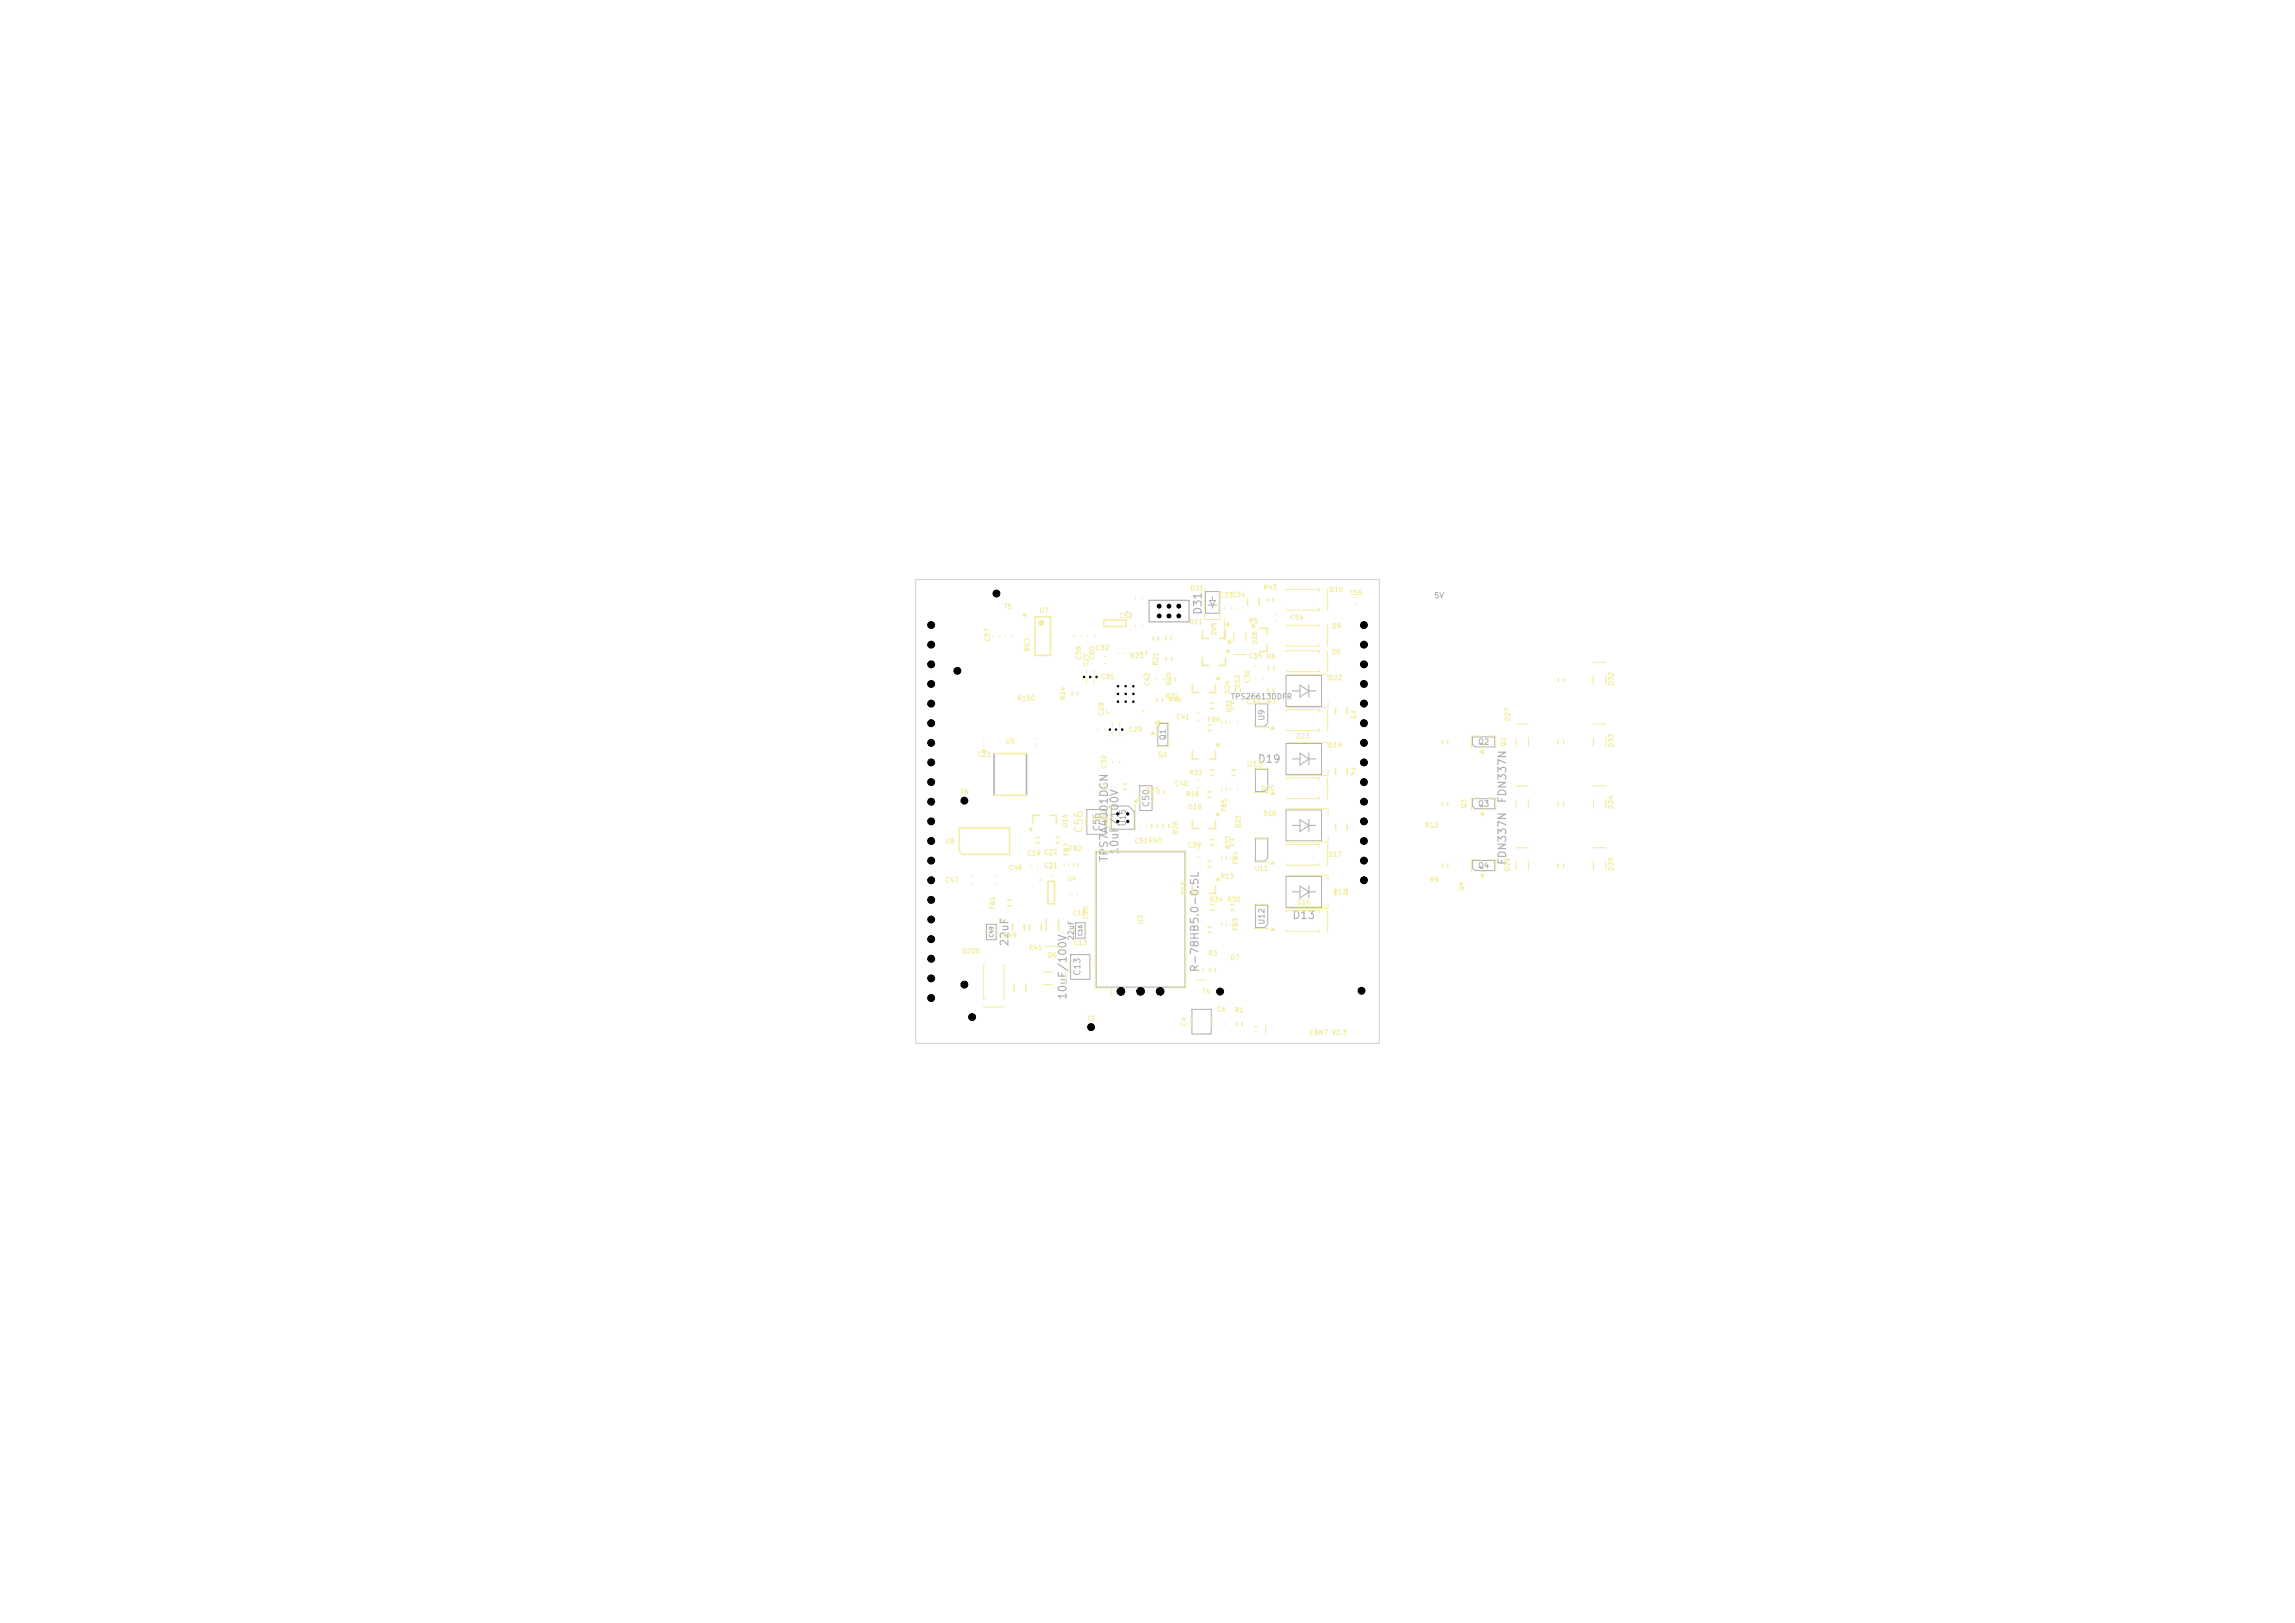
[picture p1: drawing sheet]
<svg xmlns="http://www.w3.org/2000/svg" width="297mm" height="210mm" viewBox="0 0 297 210" stroke-linecap="round" stroke-linejoin="round" font-family="sans-serif">
<defs><g id="words">
<g font-size="1" fill="#afafaf">
<text x="155.8" y="79.6" transform="rotate(-90 155.8 79.6)">D31</text>
<text x="162.7" y="99">D19</text>
<text x="195.2" y="104" transform="rotate(-90 195.2 104)">FDN337N</text>
<text x="143.6" y="111.6" transform="rotate(-90 143.6 111.6)">TPS7A4001DGN</text>
<text x="145" y="110.7" transform="rotate(-90 145 110.7)">10uF/100V</text>
<text x="195.2" y="112" transform="rotate(-90 195.2 112)">FDN337N</text>
<text x="167.2" y="119.2">D13</text>
<text x="130.7" y="122.5" transform="rotate(-90 130.7 122.5)">22uF</text>
<text x="155.4" y="125.9" transform="rotate(-90 155.4 125.9)">R-78HB5.0-0.5L</text>
<text x="138.3" y="129.4" transform="rotate(-90 138.3 129.4)">10uF/100V</text>
</g>
<text font-size="1" fill="#f2eda1" x="140.4" y="107.9" transform="rotate(-90 140.4 107.9)">C56</text>
<g font-size=".8" fill="#afafaf">
<text x="142.5" y="107.6" transform="rotate(-90 142.5 107.6)">C56</text>
<text x="145.9" y="107" transform="rotate(-90 145.9 107)">U15</text>
<text x="148.9" y="104.5" transform="rotate(-90 148.9 104.5)">C50</text>
<text x="140" y="126.3" transform="rotate(-90 140 126.3)">C13</text>
</g>
<g font-size=".7" fill="#afafaf">
<text x="185.5" y="77.6">5V</text>
<text x="151" y="95.8" transform="rotate(-90 151 95.8)">Q1</text>
<text x="159.2" y="90.7">TPS26613DDFR</text>
<text x="163.8" y="93.3" transform="rotate(-90 163.8 93.3)">U9</text>
<text x="191.2" y="96.5">Q2</text>
<text x="191.2" y="104.5">Q3</text>
<text x="191.2" y="112.5">Q4</text>
<text x="163.8" y="119.7" transform="rotate(-90 163.8 119.7)">U12</text>
<text x="139.1" y="121.8" transform="rotate(-90 139.1 121.8)">22uF</text>
</g>
<text font-size=".7" fill="#f2eda1" x="161.3" y="99.4">U10</text>
<g font-size=".6" fill="#f2eda1">
<text x="154" y="76.6">D31</text>
<text x="157.7" y="77.5">C33C34</text>
<text x="163.5" y="76.5">R43</text>
<text x="172" y="76.8">D10</text>
<text x="174.5" y="77.2">C55</text>
<text x="128.3" y="83.1" transform="rotate(-90 128.3 83.1)">C57</text>
<text x="129.9" y="78.9">T5</text>
<text x="132.4" y="82.5" transform="rotate(90 132.4 82.5)">C58</text>
<text x="134.4" y="79.4">U7</text>
<text x="144.8" y="80.1">C52</text>
<text x="153.9" y="80.9">D11</text>
<text x="157.6" y="82.3" transform="rotate(-90 157.6 82.3)">2V5</text>
<text x="161.6" y="80.8">R5</text>
<text x="162.8" y="83.5" transform="rotate(-90 162.8 83.5)">D26</text>
<text x="166.9" y="80.4">C54</text>
<text x="172.3" y="81.5">D9</text>
<text x="140.1" y="85.4" transform="rotate(-90 140.1 85.4)">C59</text>
<text x="141" y="86.3" transform="rotate(-90 141 86.3)">C27</text>
<text x="141.7" y="84.3">C32</text>
<text x="141.8" y="85.4" transform="rotate(-90 141.8 85.4)">C60</text>
<text x="142.4" y="88">C31</text>
<text x="146.2" y="85.3">R23</text>
<text x="148.9" y="88.8" transform="rotate(-90 148.9 88.8)">C42</text>
<text x="150" y="86.2" transform="rotate(-90 150 86.2)">R21</text>
<text x="151.7" y="88.8" transform="rotate(-90 151.7 88.8)">R20</text>
<text x="159.3" y="89.8" transform="rotate(-90 159.3 89.8)">D24</text>
<text x="160.6" y="89.1" transform="rotate(-90 160.6 89.1)">D12</text>
<text x="161.5" y="85.3">C35</text>
<text x="161.9" y="88.5" transform="rotate(-90 161.9 88.5)">C36</text>
<text x="163.9" y="85.4">R6</text>
<text x="171.9" y="88.2">D22</text>
<text x="172.3" y="84.8">D8</text>
<text x="208.9" y="88.8" transform="rotate(-90 208.9 88.8)">D32</text>
<text x="131.6" y="90.8">R150</text>
<text x="138" y="90.7" transform="rotate(-90 138 90.7)">R24</text>
<text x="143" y="92.7" transform="rotate(-90 143 92.7)">C28</text>
<text x="146" y="94.9">C29</text>
<text x="150.3" y="94.4" transform="rotate(-90 150.3 94.4)">U6</text>
<text x="150.8" y="90.5">R22</text>
<text x="151.1" y="91">R46</text>
<text x="152.2" y="93.2">C41</text>
<text x="156.2" y="93.6">FB6</text>
<text x="159.5" y="92.3" transform="rotate(-90 159.5 92.3)">R31</text>
<text x="161.3" y="91.3">C37</text>
<text x="163.9" y="91.3">R7</text>
<text x="167.7" y="95.7">D23</text>
<text x="174.6" y="91.9" transform="rotate(90 174.6 91.9)">F3</text>
<text x="195.5" y="93.4" transform="rotate(-90 195.5 93.4)">D27</text>
<text x="126.4" y="98.1">C23</text>
<text x="130.1" y="96.4">U5</text>
<text x="143.3" y="99.5" transform="rotate(-90 143.3 99.5)">C30</text>
<text x="149.8" y="98.1">Q1</text>
<text x="152" y="101.9">C40</text>
<text x="153.8" y="100.5">R32</text>
<text x="171.9" y="96.9">D19</text>
<text x="174.6" y="99.2" transform="rotate(90 174.6 99.2)">F4</text>
<text x="195" y="96.7" transform="rotate(-90 195 96.7)">Q2</text>
<text x="208.9" y="96.8" transform="rotate(-90 208.9 96.8)">D33</text>
<text x="124.2" y="102.9">T6</text>
<text x="138.3" y="107.1" transform="rotate(-90 138.3 107.1)">U14</text>
<text x="141.3" y="106.3">U15</text>
<text x="148.3" y="102.7">R25</text>
<text x="153.4" y="103.2">R16</text>
<text x="153.7" y="104.9">D18</text>
<text x="158.9" y="105.1" transform="rotate(-90 158.9 105.1)">FB5</text>
<text x="160.7" y="107.2" transform="rotate(-90 160.7 107.2)">D21</text>
<text x="163.2" y="102.5">D20</text>
<text x="163.4" y="105.7">D16</text>
<text x="184.4" y="107.2">R12</text>
<text x="189.9" y="104.7" transform="rotate(-90 189.9 104.7)">Q3</text>
<text x="208.9" y="104.8" transform="rotate(-90 208.9 104.8)">D34</text>
<text x="122.3" y="109.3">U8</text>
<text x="130.5" y="112.7">C48</text>
<text x="132.9" y="110.9">C19</text>
<text x="135" y="110.7">C22</text>
<text x="135.1" y="112.5">C21</text>
<text x="138.3" y="110.2">FB2</text>
<text x="138.5" y="110.8" transform="rotate(-90 138.5 110.8)">FB7</text>
<text x="146.8" y="109.3">C51R40</text>
<text x="152.6" y="108" transform="rotate(-90 152.6 108)">R26</text>
<text x="153.6" y="109.8">C39</text>
<text x="157.9" y="113.8">R13</text>
<text x="159.4" y="109.9" transform="rotate(-90 159.4 109.9)">R33</text>
<text x="160.3" y="111.9" transform="rotate(-90 160.3 111.9)">FB4</text>
<text x="162.3" y="112.8">U11</text>
<text x="171.9" y="111">D17</text>
<text x="195.5" y="112.8" transform="rotate(-90 195.5 112.8)">D29</text>
<text x="208.9" y="112.8" transform="rotate(-90 208.9 112.8)">D35</text>
<text x="122.3" y="114.3">C47</text>
<text x="128.9" y="117.7" transform="rotate(-90 128.9 117.7)">FB1</text>
<text x="138" y="114.1">U4</text>
<text x="138.8" y="118.6">C18</text>
<text x="141" y="119" transform="rotate(-90 141 119)">C20</text>
<text x="148.1" y="119.6" transform="rotate(-90 148.1 119.6)">U3</text>
<text x="153.6" y="115.8" transform="rotate(-90 153.6 115.8)">D15</text>
<text x="156.5" y="116.9">R34</text>
<text x="158.8" y="116.9">R30</text>
<text x="167.8" y="117.2">D14</text>
<text x="172.5" y="115.9">D13</text>
<text x="185" y="114.3">R9</text>
<text x="189.5" y="115.3" transform="rotate(-90 189.5 115.3)">Q4</text>
<text x="124.5" y="123.5">D200</text>
<text x="129.8" y="121.5">C49</text>
<text x="133.1" y="123.1">R41</text>
<text x="135.6" y="124">D6</text>
<text x="138.9" y="122.4">C13</text>
<text x="156.3" y="123.8">R3</text>
<text x="159.2" y="124.4">D7</text>
<text x="160.3" y="120.5" transform="rotate(-90 160.3 120.5)">FB3</text>
<text x="155.5" y="128.8">T4</text>
<text x="157.5" y="131.1">C6</text>
<text x="159.8" y="131.2">R1</text>
<text x="140.6" y="132.3">T2</text>
<text x="153.7" y="132.8" transform="rotate(-90 153.7 132.8)">C4</text>
<text x="169.4" y="134.1">EBM7 V2.3</text>
</g>
<g font-size=".5" fill="#afafaf">
<text x="128.7" y="121.4" transform="rotate(-90 128.7 121.4)">C49</text>
<text x="140.2" y="121.2" transform="rotate(-90 140.2 121.2)">C16</text>
</g>
</g></defs>
<g fill="none" stroke="#afafaf" stroke-width=".13">
<path d="M156 76.6h1.8v2.8h-1.8zM156.3 78.3h1.1M156.5 77.7h.8l-.4 .6zM156.9 77.2v.5M156.9 78.3v.4M149.8 93.9l.4-.3h.9v2.9h-1.3zM162.5 91.1h1.6v2.5l-.4 .4h-1.2zM162.5 99.5h1.6v2.5l-.4 .4h-1.2zM166.4 87.4h4.6v4h-4.6zM166.4 96.2h4.6v4h-4.6zM167.2 98.2h1M167.2 89.4h1"/>
<path d="M168.2 88.6l1.2 .8-1.2 .8zM168.2 97.4l1.2 .8-1.2 .8zM169.4 88.6v1.6M169.4 97.4v1.6M169.4 98.2h.9M169.4 89.4h.9M190.6 95.4h2.8v1.3h-2.5l-.3-.4zM127.7 119.6h1.2v2h-1.2zM139.2 119.4h1.2v2h-1.2zM140.6 104.8h2.6v3.2h-2.6zM141.8 110.2h11.5v17.5h-11.5zM143.8 104.3h2.2l.8 .8v2.2h-3z"/>
<path d="M147.5 101.7h1.6v3.2h-1.6zM162.5 108.5h1.6v2.5l-.4 .4h-1.2zM162.5 117.1h1.6v2.5l-.4 .4h-1.2zM166.4 104.8h4.6v4h-4.6zM166.4 113.4h4.6v4h-4.6zM167.2 106.8h1M167.2 115.4h1M168.2 106l1.2 .8-1.2 .8zM168.2 114.6l1.2 .8-1.2 .8zM169.4 106.8h.9M169.4 106v1.6M169.4 114.6v1.6"/>
<path d="M169.4 115.4h.9M190.6 103.4h2.8v1.3h-2.5l-.3-.4zM190.6 111.4h2.8v1.3h-2.5l-.3-.4zM138.5 123.5h2.6v3.2h-2.6zM154.2 130.6h2.6v3.2h-2.6z"/>
</g>
<path d="M128.6 97.5v5.4M132.8 97.5v5.4" fill="none" stroke="#afafaf" stroke-width=".2"/>
<path d="M148.7 77.7h5.2v2.8h-5.2z" fill="none" stroke="#afafaf" stroke-width=".15"/>
<path d="M159.9 78.6v.2M160.8 78.6v.2M165 79.5h.2M158.5 80v2.7M165 80.4h.2M143.8 104.2h-.1v3.2h.1M146.8 104.2h.1v3.2h-.1M146.8 103.6l.3-.2v.5z" fill="none" stroke="#f2eda1" stroke-width=".13"/>
<circle cx="159.1" cy="83.1" r=".21" fill="#f2eda1" stroke="#f2eda1" stroke-width=".13"/>
<path d="M130.4 116.5h.4M130.4 117.2h.4" fill="none" stroke="#f2eda1" stroke-width=".2"/>
<path d="M146.8 103.6l.3-.2v.5z" fill="#f2eda1"/>
<g fill="none" stroke="#f2eda1" stroke-width=".13">
<path d="M147 77.4v.2M147.8 77.4v.2M166.4 76.5v-.2h4.3v.2M166.4 78.7v.3h4.3v-.3M175.3 77.4h.2M175.3 78.3h.2M127.2 95.6h.2M127.2 96.5h.2M130.1 82.3v.2M130.9 82.3v.2M134.1 95.6h.2M134.1 96.5h.2"/>
<path d="M139 82.2v.2M139.9 82.2v.2M140.2 85h.2M140.2 85.9h.2M140.6 88v.4M140.6 86.8v.5M140.7 82.2v.2M141.6 86.8v.5M141.6 88v.4M141.6 82.2v.2M143 85h.2M143 85.9h.2"/>
<path d="M143.2 91.9v.4h.4M143.6 87.4l-.3 .3M144 98.5v.2M144.9 98.5v.2M146.2 84.4v.2M147 81v.2M147 84.4v.2M147.8 87.4l.3 .3M147.8 81v.2M148.1 91.9l-.3 .3M149.2 94.7l.2 .3h-.5zM149.7 93.5h1.5v1"/>
<path d="M149.7 94.7v.7M151.2 95.6v1h-1.5M162.2 89.5h.2M162.2 90.4h.2M162.5 87.7v.2M163.4 87.7v.2M166.4 84.5v-.3h4.3v.3M166.4 86.7v.2h4.3v-.2M166.4 92.1v-.2h4.3v.2M166.4 94.3v.3h4.3v-.3M135.9 112.4h.2M135.9 113.3h.2"/>
<path d="M138.5 115.7v.2M139.4 115.7v.2M140.5 105.6v1.5M143.3 105.6v1.5M147.4 102.6v1.4M149.2 102.6v1.4M155 101h.2M155 101.9h.2M158.1 101.9v.4M158.1 110.8v.4M158.7 101.9v.4M158.7 110.8v.4"/>
<path d="M159.3 111v.2M160.1 111v.2M166.4 100.9v-.2h4.3v.2M166.4 103.1v.3h4.3v-.3M166.6 104.7h5.3v.7M171.9 108.3v.7h-5.3M127.5 124.9h-.3v4.3h.3M129.7 124.9h.2v4.3h-.2M137.5 120.6v.2M138.4 124.4v1.4M138.5 120.6v.2M139.1 120.1v.6"/>
<path d="M140.5 120.1v.6M141.2 124.4v1.4M151.4 127.8h2.1v-17.7h-11.8v17.7h2.1v1.1M154.1 131.5v1.4M154.9 126.8h1M156.9 131.5v1.4M157.6 132.4v.2M158.6 132.4v.2M163.8 132.7v1"/>
<circle cx="145.9" cy="79.2" r=".1"/>
<circle cx="134.6" cy="113.9" r=".1"/>
</g>
<g fill="none" stroke="#f2eda1" stroke-width=".2">
<path d="M133.9 79.8h2v5h-2zM161.4 77.5v.8M162.9 77.5v.8M164 77.4v.4M164.7 77.4v.4M128.6 97.5h4.2M142.8 80.2h2.9v.9h-2.9zM147.6 84.3v.4M148.3 84.3v.4M149.2 82.5v.4M149.9 82.5v.4M150.9 82.5v.4"/>
<path d="M150.9 85.1v.4M151.3 87.7v.4M151.6 82.5v.4M151.6 85.1v.4M152 87.7v.4M155.6 85.1v1h.8M156.3 93.8h.4M156.3 94.5h.4M156.7 99.7h.4M158.6 85.1v1h-.8M159.3 91h.4M159.3 91.7h.4"/>
<path d="M159.4 99.7h.4M159.8 89.1v.4M160.5 89.1v.4M164.1 86.3v.4M164.8 86.3v.4M172.8 91.6v.8M174.4 91.6v.8M186.6 95.8v.4M187.3 95.8v.4M201.7 95.8v.4M202.3 95.8v.4M124.1 107.2h6.5v3.4h-6.1l-.4-.4z"/>
<path d="M128.6 102.9h4.2M131 119.6v.8M132.5 119.6v.8M133.2 119.6v.8M134.5 105.5h-.8v1M134.7 119.6v.8M135.6 114.1h.9v2.9h-.9zM135.9 105.5h.8v1M145.4 101.5h.4M145.4 102.2h.4M149 106.7v.4M149.7 106.7v.4"/>
<path d="M150.5 106.7v.4M151.2 106.7v.4M154.3 106.2v1h.8M154.3 114.6v1h.8M156.3 102.5h.4M156.3 103.2h.4M156.3 111.5h.4M156.3 112.2h.4M156.7 100.4h.4M156.7 108.7h.4M156.7 109.4h.4M156.7 117.1h.4"/>
<path d="M156.7 117.8h.4M157.3 106.2v1h-.8M157.3 114.6v1h-.8M159.3 117.1h.4M159.3 117.8h.4M159.4 100.4h.4M172.8 115v.8M174.4 115v.8M186.6 103.8v.4M186.6 111.8v.4M187.3 103.8v.4M187.3 111.8v.4"/>
<path d="M201.7 103.8v.4M201.7 111.8v.4M202.3 103.8v.4M202.3 111.8v.4M131.2 127.4v.8M132.8 127.4v.8M156.6 125.3v.4M157.3 125.3v.4"/>
</g>
<g fill="none" stroke="#f2eda1" stroke-width=".25">
<circle cx="132.6" cy="79.6" r=".12"/>
<circle cx="127.3" cy="97.1" r=".13"/>
<circle cx="158.9" cy="84.3" r=".12"/>
<circle cx="133.4" cy="107.3" r=".12"/>
<circle cx="157.6" cy="105.4" r=".12"/>
<circle cx="157.6" cy="113.8" r=".13"/>
</g>
<circle cx="134.7" cy="80.6" r=".2" fill="none" stroke="#f2eda1" stroke-width=".4"/>
<g fill="none" stroke="#f2eda1" stroke-width=".15">
<path d="M171.8 76.3v2.7M171.8 84.2v2.7M171.8 91.9v2.7M171.8 100.7v2.7M196.2 109.7h1.6M196.2 111.5v1.1M197.8 111.5v1.1M206.2 101.7h1.6M206.2 103.5v1.1M207.8 103.5v1.1M127.2 130.3h2.7M135.1 125.8h1.1"/>
<path d="M135.1 127.4h1.1M137.9 125.8v1.6M155.1 125.4v.3M155.7 125.4v.3M162.4 132.9h.2M162.4 133.5h.2"/>
</g>
<path d="M149.2 94.7l.2 .3h-.5z" fill="#f2eda1"/>
<path d="M138.7 89.5v.4M139.4 89.5v.4M156.3 120h.4M156.3 120.7h.4" fill="none" stroke="#f2eda1" stroke-width=".2"/>
<path d="M158.5 78.6v.2M159.4 78.6v.2M158.1 93.3v.4M158.7 93.3v.4M162.4 91h1.8M162.4 94v.1h1.8v-.1M164.7 94l.3 .3h-.5z" fill="none" stroke="#f2eda1" stroke-width=".13"/>
<path d="M206.2 93.7h1.6M206.2 95.5v1.1M207.8 95.5v1.1" fill="none" stroke="#f2eda1" stroke-width=".15"/>
<path d="M164.7 94l.3 .3h-.5z" fill="#f2eda1"/>
<path d="M155.9 76.3v3.9h2v-3.9M144.7 84.4v.2M145.6 84.4v.2M128.9 113.4h.2M128.9 114.3h.2M162.4 108.5v-.1h1.8v.1M162.4 111.5h1.8M164.7 111.5l.3 .3h-.5z" fill="none" stroke="#f2eda1" stroke-width=".13"/>
<path d="M164.7 111.5l.3 .3h-.5z" fill="#f2eda1"/>
<path d="M163 81.3h1v.8M164 83.5v.8h-1M201.7 87.8v.4M202.3 87.8v.4M142.8 101.5h.4M142.8 102.2h.4M149.9 102.3v.4M150.6 102.3v.4M172.8 106.6v.8M174.4 106.6v.8" fill="none" stroke="#f2eda1" stroke-width=".2"/>
<circle cx="162.2" cy="81" r=".12" fill="none" stroke="#f2eda1" stroke-width=".25"/>
<path d="M149.6 87.8v.2M150.5 87.8v.2M155 92.3h.2M155 93.2h.2M166.6 96.1h5.3v.7M171.9 99.7v.7h-5.3M191.4 95.2h-1l.1 1.6M191.6 96.8h.8M191.6 97.3l.4-.2v.4zM192.6 95.2h1l-.1 1.6M166.6 113.3h5.3v.7M171.9 116.9v.7h-5.3" fill="none" stroke="#f2eda1" stroke-width=".13"/>
<path d="M159.7 81.9v1.1M159.7 84.7h1.6M161.3 81.9v1.1" fill="none" stroke="#f2eda1" stroke-width=".15"/>
<path d="M191.6 97.3l.4-.2v.4z" fill="#f2eda1"/>
<g fill="none" stroke="#f2eda1" stroke-width=".13">
<path d="M142 94.3v.2M142.9 94.3v.2M143.9 94.7l.1 .5M144 93.6l-.1 .4M144.9 93.6v.4M144.9 94.7v.5M159.3 93.4v.2M160.1 93.4v.2M162.4 85.3h.1M162.4 86.2h.1M166.4 81.2v-.3h4.3v.3M166.4 83.4v.2h4.3v-.2"/>
<path d="M166.6 87.3h5.3v.7M171.9 90.9v.7h-5.3M125.8 113.4h.1M125.8 114.3h.1M129.6 118.9v.4M130.2 118.9v.4M135.9 110.7h.2M135.9 111.6h.2M137.7 111.7v.4M138.3 111.7v.4M147.4 106.9v.2M148.3 106.9v.2"/>
<path d="M155 118.5h.2M155 119.4h.2M155 110h.2M155 110.9h.2M158.1 119.4v.4M158.7 119.4v.4M159.3 102v.2M159.3 119.6v.2M160.1 102v.2M160.1 119.6v.2M166.4 109.5v-.2h4.3v.2M166.4 111.7v.3h4.3v-.3"/>
<path d="M191.4 103.2h-1l.1 1.6M191.6 104.8h.8M191.6 105.3l.4-.2v.4zM192.6 103.2h1l-.1 1.6"/>
</g>
<path d="M171.8 80.9v2.7M196.2 93.7h1.6M196.2 95.5v1.1M197.8 95.5v1.1M206.2 85.7h1.6M206.2 87.5v1.1M207.8 87.5v1.1M171.8 109.3v2.7M206.2 111.5v1.1M206.2 109.7h1.6M207.8 111.5v1.1M135.4 122.5h1.6" fill="none" stroke="#f2eda1" stroke-width=".15"/>
<g fill="none" stroke="#f2eda1" stroke-width=".2">
<path d="M149.7 90.4v.4M150.4 90.4v.4M154.3 88.6v1h.8M154.3 97.2v1h.8M155.6 81.6v1h.8M156.7 91h.4M156.7 91.7h.4M157.3 88.6v1h-.8M157.3 97.2v1h-.8M158.6 81.6v1h-.8M164.1 89.1v.4M164.8 89.1v.4"/>
<path d="M172.8 99.4v.8M174.4 99.4v.8M134 108.4h.4M134 109.1h.4M135.4 119v1.5M136.6 108.4h.4M136.6 109.1h.4M137 119v1.5M159.3 108.7h.4M159.3 109.4h.4M160.1 132.3v.4M160.7 132.3v.4"/>
</g>
<g fill="none" stroke="#f2eda1" stroke-width=".25">
<circle cx="157.6" cy="87.8" r=".13"/>
<circle cx="157.6" cy="96.4" r=".13"/>
<circle cx="158.9" cy="80.8" r=".13"/>
</g>
<path d="M191.6 105.3l.4-.2v.4z" fill="#f2eda1"/>
<path d="M133.3 112v.2M134.3 112v.2M138.9 111.7v.4M139.5 111.7v.4M162.4 117.1v-.1h1.8v.1M162.4 120.1h1.8M164.7 120.1l.3 .3h-.5z" fill="none" stroke="#f2eda1" stroke-width=".13"/>
<path d="M196.2 101.7h1.6M196.2 103.5v1.1M197.8 103.5v1.1" fill="none" stroke="#f2eda1" stroke-width=".15"/>
<path d="M164.7 120.1l.3 .3h-.5z" fill="#f2eda1"/>
<path d="M166.4 118.1v-.2h4.3v.2M191.4 111.2h-1l.1 1.6M191.6 112.8h.8M191.6 113.3l.4-.2v.4zM192.6 111.2h1l-.1 1.6M127.6 120.3v.6M129 120.3v.6M166.4 120.3v.3h4.3v-.3" fill="none" stroke="#f2eda1" stroke-width=".13"/>
<path d="M171.8 117.9v2.7" fill="none" stroke="#f2eda1" stroke-width=".15"/>
<path d="M191.6 113.3l.4-.2v.4z" fill="#f2eda1"/>
<path d="M128.5 82.3v.2M129.4 82.3v.2M162.4 99.5v-.1h1.8v.1M162.4 102.5h1.8M164.7 102.5l.3 .3h-.5z" fill="none" stroke="#f2eda1" stroke-width=".13"/>
<path d="M164.7 102.5l.3 .3h-.5z" fill="#f2eda1"/>
<path d="M118.5 75h60v60h-60z" fill="none" stroke="#d0d2cd" stroke-width=".13"/>
<g fill="#000" stroke="#000" stroke-width=".13">
<circle cx="129" cy="76.8" r=".45"/>
<circle cx="150" cy="78.4" r=".25"/>
<circle cx="150" cy="79.7" r=".25"/>
<circle cx="151.3" cy="79.7" r=".25"/>
<circle cx="151.3" cy="78.4" r=".25"/>
<circle cx="152.5" cy="79.7" r=".25"/>
<circle cx="152.5" cy="78.4" r=".25"/>
<circle cx="120.5" cy="98.7" r=".45"/>
<circle cx="120.5" cy="83.4" r=".45"/>
<circle cx="120.5" cy="80.9" r=".45"/>
<circle cx="120.5" cy="86" r=".45"/>
<circle cx="120.5" cy="93.6" r=".45"/>
<circle cx="120.5" cy="91" r=".45"/>
<circle cx="120.5" cy="88.5" r=".45"/>
<circle cx="120.5" cy="96.1" r=".45"/>
<circle cx="123.9" cy="86.8" r=".45"/>
<circle cx="140.3" cy="87.6" r=".1"/>
<circle cx="141.1" cy="87.6" r=".1"/>
<circle cx="141.9" cy="87.6" r=".1"/>
<circle cx="143.6" cy="94.4" r=".1"/>
<circle cx="144.4" cy="94.4" r=".1"/>
<circle cx="144.7" cy="88.8" r=".1"/>
<circle cx="144.7" cy="89.8" r=".1"/>
<circle cx="144.7" cy="90.8" r=".1"/>
<circle cx="145.2" cy="94.4" r=".1"/>
<circle cx="145.7" cy="89.8" r=".1"/>
<circle cx="145.7" cy="88.8" r=".1"/>
<circle cx="145.7" cy="90.8" r=".1"/>
<circle cx="146.7" cy="88.8" r=".1"/>
<circle cx="146.7" cy="89.8" r=".1"/>
<circle cx="146.7" cy="90.8" r=".1"/>
<circle cx="176.5" cy="83.4" r=".45"/>
<circle cx="176.5" cy="93.6" r=".45"/>
<circle cx="176.5" cy="98.7" r=".45"/>
<circle cx="176.5" cy="96.1" r=".45"/>
<circle cx="176.5" cy="91" r=".45"/>
<circle cx="176.5" cy="86" r=".45"/>
<circle cx="176.5" cy="88.5" r=".45"/>
<circle cx="176.5" cy="80.9" r=".45"/>
<circle cx="120.5" cy="101.2" r=".45"/>
<circle cx="120.5" cy="111.4" r=".45"/>
<circle cx="120.5" cy="113.9" r=".45"/>
<circle cx="120.5" cy="116.4" r=".45"/>
<circle cx="120.5" cy="119" r=".45"/>
<circle cx="120.5" cy="108.8" r=".45"/>
<circle cx="120.5" cy="106.3" r=".45"/>
<circle cx="120.5" cy="103.7" r=".45"/>
<circle cx="124.8" cy="103.6" r=".45"/>
<circle cx="144.7" cy="106.3" r=".15"/>
<circle cx="144.7" cy="105.3" r=".15"/>
<circle cx="145.9" cy="106.3" r=".15"/>
<circle cx="145.9" cy="105.3" r=".15"/>
<circle cx="176.5" cy="101.2" r=".45"/>
<circle cx="176.5" cy="113.9" r=".45"/>
<circle cx="176.5" cy="111.4" r=".45"/>
<circle cx="176.5" cy="108.8" r=".45"/>
<circle cx="176.5" cy="103.7" r=".45"/>
<circle cx="176.5" cy="106.3" r=".45"/>
<circle cx="120.5" cy="129.1" r=".45"/>
<circle cx="120.5" cy="124.1" r=".45"/>
<circle cx="120.5" cy="121.5" r=".45"/>
<circle cx="120.5" cy="126.6" r=".45"/>
<circle cx="124.8" cy="127.4" r=".45"/>
<circle cx="125.8" cy="131.6" r=".45"/>
<circle cx="141.2" cy="132.9" r=".45"/>
<circle cx="145.1" cy="128.3" r=".5"/>
<circle cx="147.6" cy="128.3" r=".5"/>
<circle cx="150.1" cy="128.3" r=".5"/>
<circle cx="157.9" cy="128.3" r=".45"/>
<circle cx="176.2" cy="128.2" r=".45"/>
</g>
<use href="#words"/>
</svg>
